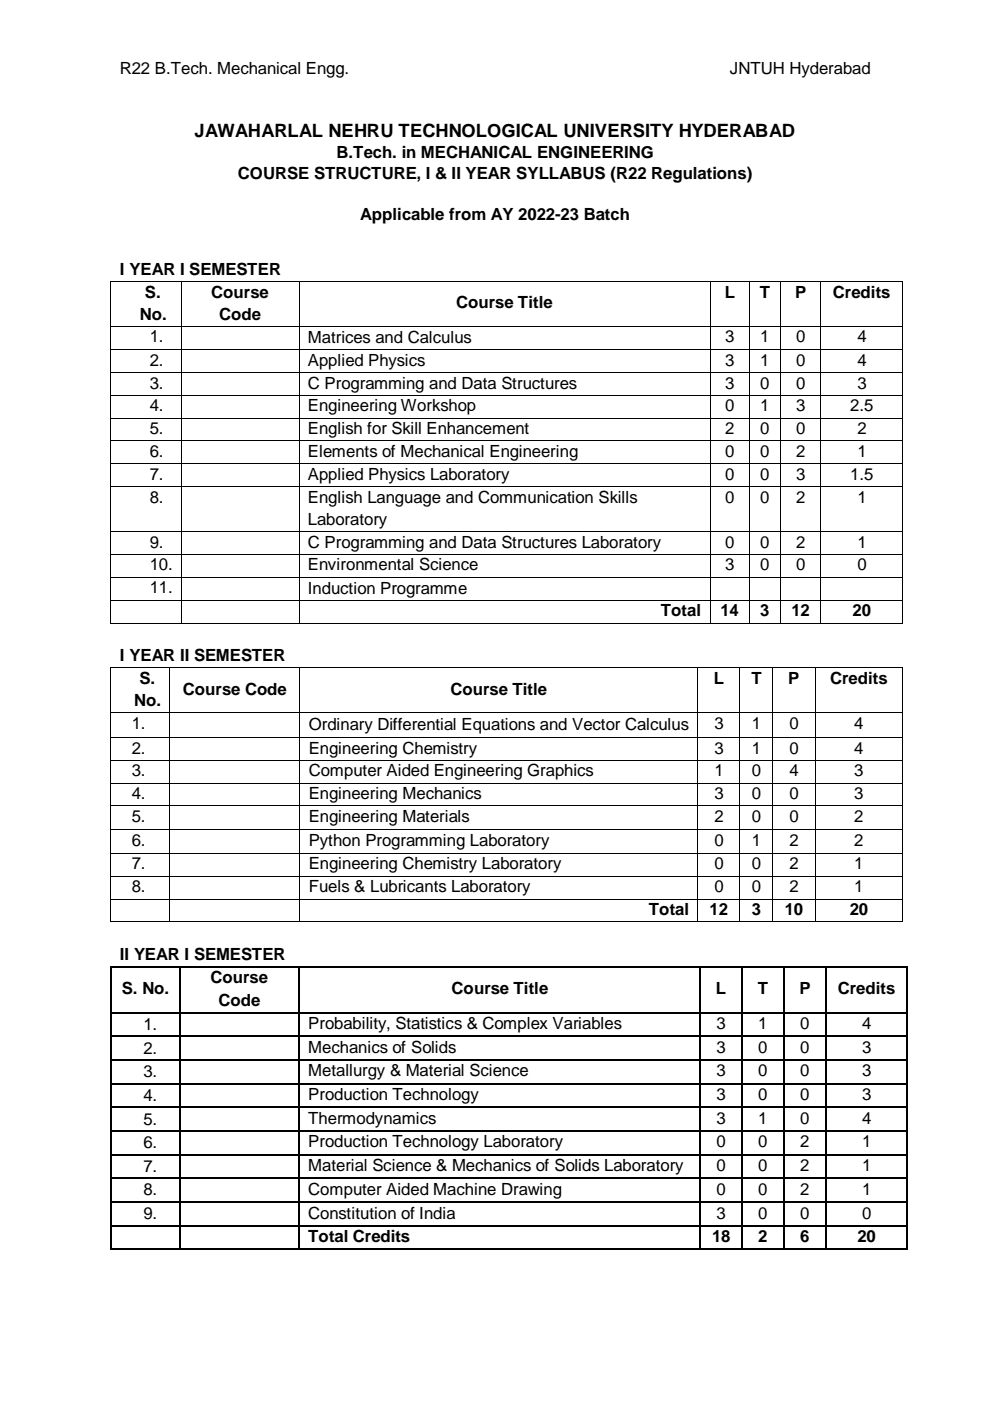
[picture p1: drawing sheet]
<svg xmlns="http://www.w3.org/2000/svg" width="210mm" height="297mm" viewBox="0 0 210 297" stroke-linecap="round" stroke-linejoin="round" font-family="sans-serif">
<defs><g id="words">
<text font-size="3.9" x="41.2" y="29.1">JAWAHARLAL NEHRU TECHNOLOGICAL UNIVERSITY HYDERABAD</text>
<g font-size="3.6">
<text x="25.4" y="15.8">R22 B.Tech. Mechanical Engg.</text>
<text x="154.8" y="15.8">JNTUH Hyderabad</text>
<text x="71.4" y="33.6">B.Tech. in MECHANICAL ENGINEERING</text>
<text x="50.5" y="38">COURSE STRUCTURE, I &amp; II YEAR SYLLABUS (R22 Regulations)</text>
<text x="76.4" y="46.7">Applicable from AY 2022-23 Batch</text>
<text x="25.4" y="58.3">I YEAR I SEMESTER</text>
<text x="30.7" y="63.1">S.</text>
<text x="44.8" y="63.1">Course</text>
<text x="96.7" y="65.4">Course Title</text>
<text x="153.7" y="63.1">L</text>
<text x="161.1" y="63.1">T</text>
<text x="168.6" y="63.1">P</text>
<text x="176.6" y="63.1">Credits</text>
<text x="29.6" y="67.8">No.</text>
<text x="46.5" y="67.8">Code</text>
<text x="31.7" y="72.6">1.</text>
<text x="31.7" y="77.5">2.</text>
<text x="65.3" y="72.7">Matrices and Calculus</text>
<text x="65.3" y="77.6">Applied Physics</text>
<text x="153.8" y="72.6">3</text>
<text x="153.8" y="77.6">3</text>
<text x="161.2" y="72.6">1</text>
<text x="161.2" y="77.6">1</text>
<text x="168.8" y="72.6">0</text>
<text x="168.8" y="77.6">0</text>
<text x="181.8" y="72.6">4</text>
<text x="181.8" y="77.6">4</text>
<text x="31.7" y="82.4">3.</text>
<text x="65.3" y="82.4">C Programming and Data Structures</text>
<text x="153.8" y="82.4">3</text>
<text x="161.2" y="82.4">0</text>
<text x="168.8" y="82.4">0</text>
<text x="181.8" y="82.4">3</text>
<text x="31.7" y="87.2">4.</text>
<text x="65.3" y="87.2">Engineering Workshop</text>
<text x="153.8" y="87.2">0</text>
<text x="161.2" y="87.2">1</text>
<text x="168.8" y="87.2">3</text>
<text x="180.3" y="87.2">2.5</text>
<text x="31.7" y="92.1">5.</text>
<text x="65.3" y="92.1">English for Skill Enhancement</text>
<text x="153.8" y="92.1">2</text>
<text x="161.2" y="92.1">0</text>
<text x="168.8" y="92.1">0</text>
<text x="181.8" y="92.1">2</text>
<text x="31.7" y="96.9">6.</text>
<text x="31.7" y="101.7">7.</text>
<text x="65.3" y="96.9">Elements of Mechanical Engineering</text>
<text x="65.3" y="101.7">Applied Physics Laboratory</text>
<text x="153.8" y="96.9">0</text>
<text x="153.8" y="101.7">0</text>
<text x="161.2" y="96.9">0</text>
<text x="161.2" y="101.7">0</text>
<text x="168.8" y="96.9">2</text>
<text x="168.8" y="101.7">3</text>
<text x="180.3" y="101.7">1.5</text>
<text x="181.8" y="96.9">1</text>
<text x="31.7" y="106.6">8.</text>
<text x="65.3" y="106.6">English Language and Communication Skills</text>
<text x="153.8" y="106.6">0</text>
<text x="161.2" y="106.6">0</text>
<text x="168.8" y="106.6">2</text>
<text x="181.8" y="106.6">1</text>
<text x="65.3" y="111.3">Laboratory</text>
<text x="31.7" y="116.1">9.</text>
<text x="65.3" y="116.1">C Programming and Data Structures Laboratory</text>
<text x="153.8" y="116.1">0</text>
<text x="161.2" y="116.1">0</text>
<text x="168.8" y="116.1">2</text>
<text x="181.8" y="116.1">1</text>
<text x="31.7" y="120.9">10.</text>
<text x="31.7" y="125.8">11.</text>
<text x="65.3" y="120.9">Environmental Science</text>
<text x="65.3" y="125.8">Induction Programme</text>
<text x="153.8" y="120.9">3</text>
<text x="161.2" y="120.9">0</text>
<text x="168.8" y="120.9">0</text>
<text x="181.8" y="120.9">0</text>
<text x="140.1" y="130.7">Total</text>
<text x="152.7" y="130.7">14</text>
<text x="161.2" y="130.7">3</text>
<text x="167.8" y="130.7">12</text>
<text x="180.8" y="130.7">20</text>
<text x="25.4" y="140.2">I YEAR II SEMESTER</text>
<text x="28.4" y="149.6">No.</text>
<text x="29.5" y="145">S.</text>
<text x="38.8" y="147.3">Course Code</text>
<text x="95.5" y="147.3">Course Title</text>
<text x="151.4" y="145">L</text>
<text x="159.3" y="145">T</text>
<text x="167.1" y="145">P</text>
<text x="176" y="145">Credits</text>
<text x="27.9" y="154.5">1.</text>
<text x="65.4" y="154.7">Ordinary Differential Equations and Vector Calculus</text>
<text x="151.5" y="154.5">3</text>
<text x="159.4" y="154.5">1</text>
<text x="167.4" y="154.5">0</text>
<text x="181.1" y="154.5">4</text>
<text x="27.9" y="159.8">2.</text>
<text x="65.4" y="159.8">Engineering Chemistry</text>
<text x="151.5" y="159.8">3</text>
<text x="159.4" y="159.8">1</text>
<text x="167.4" y="159.8">0</text>
<text x="181.1" y="159.8">4</text>
<text x="27.9" y="164.6">3.</text>
<text x="65.4" y="164.6">Computer Aided Engineering Graphics</text>
<text x="151.5" y="164.6">1</text>
<text x="159.4" y="164.6">0</text>
<text x="167.4" y="164.6">4</text>
<text x="181.1" y="164.6">3</text>
<text x="27.9" y="169.4">4.</text>
<text x="65.4" y="169.4">Engineering Mechanics</text>
<text x="151.5" y="169.4">3</text>
<text x="159.4" y="169.4">0</text>
<text x="167.4" y="169.4">0</text>
<text x="181.1" y="169.4">3</text>
<text x="27.9" y="174.3">5.</text>
<text x="27.9" y="179.3">6.</text>
<text x="65.4" y="174.3">Engineering Materials</text>
<text x="65.4" y="179.3">Python Programming Laboratory</text>
<text x="151.5" y="174.3">2</text>
<text x="151.5" y="179.3">0</text>
<text x="159.4" y="174.3">0</text>
<text x="159.4" y="179.3">1</text>
<text x="167.4" y="174.3">0</text>
<text x="167.4" y="179.3">2</text>
<text x="181.1" y="174.3">2</text>
<text x="181.1" y="179.3">2</text>
<text x="27.9" y="184.3">7.</text>
<text x="65.4" y="184.3">Engineering Chemistry Laboratory</text>
<text x="151.5" y="184.3">0</text>
<text x="159.4" y="184.3">0</text>
<text x="167.4" y="184.3">2</text>
<text x="181.1" y="184.3">1</text>
<text x="27.9" y="189.2">8.</text>
<text x="65.4" y="189.2">Fuels &amp; Lubricants Laboratory</text>
<text x="151.5" y="189.2">0</text>
<text x="159.4" y="189.2">0</text>
<text x="167.4" y="189.2">2</text>
<text x="181.1" y="189.2">1</text>
<text x="137.6" y="194">Total</text>
<text x="150.5" y="194">12</text>
<text x="159.4" y="194">3</text>
<text x="166.4" y="194">10</text>
<text x="180.2" y="194">20</text>
<text x="25.4" y="203.5">II YEAR I SEMESTER</text>
<text x="44.6" y="208.5">Course</text>
<text x="25.8" y="210.8">S. No.</text>
<text x="46.3" y="213.2">Code</text>
<text x="95.8" y="210.8">Course Title</text>
<text x="151.8" y="210.8">L</text>
<text x="160.7" y="210.8">T</text>
<text x="169.5" y="210.8">P</text>
<text x="177.6" y="210.8">Credits</text>
<text x="30.4" y="218.3">1.</text>
<text x="65.4" y="218.2">Probability, Statistics &amp; Complex Variables</text>
<text x="151.9" y="218.2">3</text>
<text x="160.8" y="218.2">1</text>
<text x="169.7" y="218.2">0</text>
<text x="182.8" y="218.2">4</text>
<text x="30.4" y="223.4">2.</text>
<text x="65.4" y="223.2">Mechanics of Solids</text>
<text x="151.9" y="223.2">3</text>
<text x="160.8" y="223.2">0</text>
<text x="169.7" y="223.2">0</text>
<text x="182.8" y="223.2">3</text>
<text x="30.4" y="228.4">3.</text>
<text x="30.4" y="233.4">4.</text>
<text x="65.4" y="228.2">Metallurgy &amp; Material Science</text>
<text x="65.4" y="233.3">Production Technology</text>
<text x="151.9" y="228.2">3</text>
<text x="151.9" y="233.3">3</text>
<text x="160.8" y="228.2">0</text>
<text x="160.8" y="233.3">0</text>
<text x="169.7" y="228.2">0</text>
<text x="169.7" y="233.3">0</text>
<text x="182.8" y="228.2">3</text>
<text x="182.8" y="233.3">3</text>
<text x="30.4" y="238.4">5.</text>
<text x="65.4" y="238.3">Thermodynamics</text>
<text x="151.9" y="238.3">3</text>
<text x="160.8" y="238.3">1</text>
<text x="169.7" y="238.3">0</text>
<text x="182.8" y="238.3">4</text>
<text x="30.4" y="243.4">6.</text>
<text x="65.4" y="243.3">Production Technology Laboratory</text>
<text x="151.9" y="243.3">0</text>
<text x="160.8" y="243.3">0</text>
<text x="169.7" y="243.3">2</text>
<text x="182.8" y="243.3">1</text>
<text x="30.4" y="248.4">7.</text>
<text x="65.4" y="248.3">Material Science &amp; Mechanics of Solids Laboratory</text>
<text x="151.9" y="248.3">0</text>
<text x="160.8" y="248.3">0</text>
<text x="169.7" y="248.3">2</text>
<text x="182.8" y="248.3">1</text>
<text x="30.4" y="253.4">8.</text>
<text x="65.4" y="253.4">Computer Aided Machine Drawing</text>
<text x="151.9" y="253.4">0</text>
<text x="160.8" y="253.4">0</text>
<text x="169.7" y="253.4">2</text>
<text x="182.8" y="253.4">1</text>
<text x="30.4" y="258.5">9.</text>
<text x="65.4" y="258.3">Constitution of India</text>
<text x="65.4" y="263.3">Total Credits</text>
<text x="151" y="263.3">18</text>
<text x="151.9" y="258.3">3</text>
<text x="160.8" y="258.3">0</text>
<text x="160.8" y="263.3">2</text>
<text x="169.7" y="258.3">0</text>
<text x="169.7" y="263.3">6</text>
<text x="181.8" y="263.3">20</text>
<text x="182.8" y="258.3">0</text>
</g>
</g></defs>
<g fill="#000">
<path d="M23.4 59.6h.1v.2h-.1zM38.4 59.6h.1v.2h-.1zM63.3 59.6h.2v.2h-.2zM150.5 59.6h.1v.2h-.1zM158.9 59.6h.2v.2h-.2zM165.4 59.6h.2v.2h-.2zM173.9 59.6h.2v.2h-.2zM191.3 59.6h.2v.2h-.2zM23.4 69.1h.1v.2h-.1zM23.4 74h.1v.2h-.1zM23.4 78.9h.1v.2h-.1zM38.4 69.1h.1v.2h-.1z"/>
<path d="M38.4 74h.1v.2h-.1zM38.4 78.9h.1v.2h-.1zM63.3 69.1h.2v.2h-.2zM63.3 74h.2v.2h-.2zM63.3 78.9h.2v.2h-.2zM150.5 69.1h.1v.2h-.1zM150.5 74h.1v.2h-.1zM150.5 78.9h.1v.2h-.1zM158.9 69.1h.2v.2h-.2zM158.9 74h.2v.2h-.2zM158.9 78.9h.2v.2h-.2zM165.4 69.1h.2v.2h-.2z"/>
<path d="M165.4 74h.2v.2h-.2zM165.4 78.9h.2v.2h-.2zM173.9 69.1h.2v.2h-.2zM173.9 74h.2v.2h-.2zM173.9 78.9h.2v.2h-.2zM191.3 69.1h.2v.2h-.2zM191.3 74h.2v.2h-.2zM191.3 78.9h.2v.2h-.2zM23.4 83.8h.1v.1h-.1zM23.4 88.6h.1v.2h-.1zM23.4 93.4h.1v.2h-.1zM23.4 98.2h.1v.2h-.1z"/>
<path d="M38.4 83.8h.1v.1h-.1zM38.4 88.6h.1v.2h-.1zM38.4 93.4h.1v.2h-.1zM38.4 98.2h.1v.2h-.1zM63.3 83.8h.2v.1h-.2zM63.3 88.6h.2v.2h-.2zM63.3 93.4h.2v.2h-.2zM63.3 98.2h.2v.2h-.2zM150.5 83.8h.1v.1h-.1zM150.5 88.6h.1v.2h-.1zM150.5 93.4h.1v.2h-.1zM150.5 98.2h.1v.2h-.1z"/>
<path d="M158.9 83.8h.2v.1h-.2zM158.9 88.6h.2v.2h-.2zM158.9 93.4h.2v.2h-.2zM158.9 98.2h.2v.2h-.2zM165.4 83.8h.2v.1h-.2zM165.4 88.6h.2v.2h-.2zM165.4 93.4h.2v.2h-.2zM165.4 98.2h.2v.2h-.2zM173.9 83.8h.2v.1h-.2zM173.9 88.6h.2v.2h-.2zM173.9 93.4h.2v.2h-.2zM173.9 98.2h.2v.2h-.2z"/>
<path d="M191.3 83.8h.2v.1h-.2zM191.3 88.6h.2v.2h-.2zM191.3 93.4h.2v.2h-.2zM191.3 98.2h.2v.2h-.2zM23.4 103.2h.1v.1h-.1zM23.4 112.6h.1v.2h-.1zM23.4 117.5h.1v.1h-.1zM38.4 103.2h.1v.1h-.1zM38.4 112.6h.1v.2h-.1zM38.4 117.5h.1v.1h-.1zM63.3 103.2h.2v.1h-.2zM63.3 112.6h.2v.2h-.2z"/>
<path d="M63.3 117.5h.2v.1h-.2zM150.5 103.2h.1v.1h-.1zM150.5 112.6h.1v.2h-.1zM150.5 117.5h.1v.1h-.1zM158.9 103.2h.2v.1h-.2zM158.9 112.6h.2v.2h-.2zM158.9 117.5h.2v.1h-.2zM165.4 103.2h.2v.1h-.2zM165.4 112.6h.2v.2h-.2zM165.4 117.5h.2v.1h-.2zM173.9 103.2h.2v.1h-.2zM173.9 112.6h.2v.2h-.2z"/>
<path d="M173.9 117.5h.2v.1h-.2zM191.3 103.2h.2v.1h-.2zM191.3 112.6h.2v.2h-.2zM191.3 117.5h.2v.1h-.2zM23.4 122.3h.1v.2h-.1zM23.4 127.2h.1v.2h-.1zM23.4 132h.1v.2h-.1zM38.4 122.3h.1v.2h-.1zM38.4 127.2h.1v.2h-.1zM38.4 132h.1v.2h-.1zM63.3 122.3h.2v.2h-.2zM63.3 127.2h.2v.2h-.2z"/>
<path d="M63.3 132h.2v.2h-.2zM150.5 122.3h.1v.2h-.1zM150.5 127.2h.1v.2h-.1zM150.5 132h.1v.2h-.1zM158.9 122.3h.2v.2h-.2zM158.9 127.2h.2v.2h-.2zM158.9 132h.2v.2h-.2zM165.4 122.3h.2v.2h-.2zM165.4 127.2h.2v.2h-.2zM165.4 132h.2v.2h-.2zM173.9 122.3h.2v.2h-.2zM173.9 127.2h.2v.2h-.2z"/>
<path d="M173.9 132h.2v.2h-.2zM191.3 122.3h.2v.2h-.2zM191.3 127.2h.2v.2h-.2zM191.3 132h.2v.2h-.2zM23.4 141.5h.1v.2h-.1zM23.4 151h.1v.2h-.1zM23.4 156.3h.1v.2h-.1zM35.9 141.5h.2v.2h-.2zM35.9 151h.2v.2h-.2zM35.9 156.3h.2v.2h-.2zM63.4 141.5h.2v.2h-.2zM63.4 151h.2v.2h-.2z"/>
<path d="M63.4 156.3h.2v.2h-.2zM147.8 141.5h.2v.2h-.2zM147.8 151h.2v.2h-.2zM147.8 156.3h.2v.2h-.2zM156.8 141.5h.2v.2h-.2zM156.8 151h.2v.2h-.2zM156.8 156.3h.2v.2h-.2zM163.7 141.5h.2v.2h-.2zM163.7 151h.2v.2h-.2zM163.7 156.3h.2v.2h-.2zM172.8 141.5h.2v.2h-.2zM172.8 151h.2v.2h-.2z"/>
<path d="M172.8 156.3h.2v.2h-.2zM191.3 141.5h.2v.2h-.2zM191.3 151h.2v.2h-.2zM191.3 156.3h.2v.2h-.2zM23.4 161.1h.1v.2h-.1zM23.4 166h.1v.1h-.1zM23.4 170.8h.1v.2h-.1zM23.4 175.8h.1v.2h-.1zM35.9 161.1h.2v.2h-.2zM35.9 166h.2v.1h-.2zM35.9 170.8h.2v.2h-.2zM35.9 175.8h.2v.2h-.2z"/>
<path d="M63.4 161.1h.2v.2h-.2zM63.4 166h.2v.1h-.2zM63.4 170.8h.2v.2h-.2zM63.4 175.8h.2v.2h-.2zM147.8 161.1h.2v.2h-.2zM147.8 166h.2v.1h-.2zM147.8 170.8h.2v.2h-.2zM147.8 175.8h.2v.2h-.2zM156.8 161.1h.2v.2h-.2zM156.8 166h.2v.1h-.2zM156.8 170.8h.2v.2h-.2zM156.8 175.8h.2v.2h-.2z"/>
<path d="M163.7 161.1h.2v.2h-.2zM163.7 166h.2v.1h-.2zM163.7 170.8h.2v.2h-.2zM163.7 175.8h.2v.2h-.2zM172.8 161.1h.2v.2h-.2zM172.8 166h.2v.1h-.2zM172.8 170.8h.2v.2h-.2zM172.8 175.8h.2v.2h-.2zM191.3 161.1h.2v.2h-.2zM191.3 166h.2v.1h-.2zM191.3 170.8h.2v.2h-.2zM191.3 175.8h.2v.2h-.2z"/>
<path d="M23.4 180.8h.1v.2h-.1zM23.4 185.7h.1v.2h-.1zM23.4 190.5h.1v.2h-.1zM23.4 195.4h.1v.1h-.1zM35.9 180.8h.2v.2h-.2zM35.9 185.7h.2v.2h-.2zM35.9 190.5h.2v.2h-.2zM35.9 195.4h.2v.1h-.2zM63.4 180.8h.2v.2h-.2zM63.4 185.7h.2v.2h-.2zM63.4 190.5h.2v.2h-.2zM63.4 195.4h.2v.1h-.2z"/>
<path d="M147.8 180.8h.2v.2h-.2zM147.8 185.7h.2v.2h-.2zM147.8 190.5h.2v.2h-.2zM147.8 195.4h.2v.1h-.2zM156.8 180.8h.2v.2h-.2zM156.8 185.7h.2v.2h-.2zM156.8 190.5h.2v.2h-.2zM156.8 195.4h.2v.1h-.2zM163.7 180.8h.2v.2h-.2zM163.7 185.7h.2v.2h-.2zM163.7 190.5h.2v.2h-.2zM163.7 195.4h.2v.1h-.2z"/>
<path d="M172.8 180.8h.2v.2h-.2zM172.8 185.7h.2v.2h-.2zM172.8 190.5h.2v.2h-.2zM172.8 195.4h.2v.1h-.2zM191.3 180.8h.2v.2h-.2zM191.3 185.7h.2v.2h-.2zM191.3 190.5h.2v.2h-.2zM191.3 195.4h.2v.1h-.2zM23.3 204.8h.3v.4h-.3zM23.3 214.6h.3v.3h-.3zM23.3 219.6h.3v.3h-.3zM37.9 204.8h.4v.4h-.4z"/>
<path d="M37.9 214.6h.4v.3h-.4zM37.9 219.6h.4v.3h-.4zM63.3 204.8h.4v.4h-.4zM63.3 214.6h.4v.3h-.4zM63.3 219.6h.4v.3h-.4zM148.3 204.8h.4v.4h-.4zM148.3 214.6h.4v.3h-.4zM148.3 219.6h.4v.3h-.4zM157.2 204.8h.4v.4h-.4zM157.2 214.6h.4v.3h-.4zM157.2 219.6h.4v.3h-.4zM166.1 204.8h.4v.4h-.4z"/>
<path d="M166.1 214.6h.4v.3h-.4zM166.1 219.6h.4v.3h-.4zM175 204.8h.3v.4h-.3zM175 214.6h.3v.3h-.3zM175 219.6h.3v.3h-.3zM192.2 204.8h.3v.4h-.3zM192.2 214.6h.3v.3h-.3zM192.2 219.6h.3v.3h-.3zM23.3 224.6h.3v.3h-.3zM23.3 229.6h.3v.3h-.3zM23.3 234.6h.3v.4h-.3zM23.3 239.6h.3v.4h-.3z"/>
<path d="M37.9 224.6h.4v.3h-.4zM37.9 229.6h.4v.3h-.4zM37.9 234.6h.4v.4h-.4zM37.9 239.6h.4v.4h-.4zM63.3 224.6h.4v.3h-.4zM63.3 229.6h.4v.3h-.4zM63.3 234.6h.4v.4h-.4zM63.3 239.6h.4v.4h-.4zM148.3 224.6h.4v.3h-.4zM148.3 229.6h.4v.3h-.4zM148.3 234.6h.4v.4h-.4zM148.3 239.6h.4v.4h-.4z"/>
<path d="M157.2 224.6h.4v.3h-.4zM157.2 229.6h.4v.3h-.4zM157.2 234.6h.4v.4h-.4zM157.2 239.6h.4v.4h-.4zM166.1 224.6h.4v.3h-.4zM166.1 229.6h.4v.3h-.4zM166.1 234.6h.4v.4h-.4zM166.1 239.6h.4v.4h-.4zM175 224.6h.3v.3h-.3zM175 229.6h.3v.3h-.3zM175 234.6h.3v.4h-.3zM175 239.6h.3v.4h-.3z"/>
<path d="M192.2 224.6h.3v.3h-.3zM192.2 229.6h.3v.3h-.3zM192.2 234.6h.3v.4h-.3zM192.2 239.6h.3v.4h-.3zM23.3 244.6h.3v.4h-.3zM23.3 249.6h.3v.4h-.3zM23.3 254.7h.3v.3h-.3zM37.9 244.6h.4v.4h-.4zM37.9 249.6h.4v.4h-.4zM37.9 254.7h.4v.3h-.4zM63.3 244.6h.4v.4h-.4zM63.3 249.6h.4v.4h-.4z"/>
<path d="M63.3 254.7h.4v.3h-.4zM148.3 244.6h.4v.4h-.4zM148.3 249.6h.4v.4h-.4zM148.3 254.7h.4v.3h-.4zM157.2 244.6h.4v.4h-.4zM157.2 249.6h.4v.4h-.4zM157.2 254.7h.4v.3h-.4zM166.1 244.6h.4v.4h-.4zM166.1 249.6h.4v.4h-.4zM166.1 254.7h.4v.3h-.4zM175 244.6h.3v.4h-.3zM175 249.6h.3v.4h-.3z"/>
<path d="M175 254.7h.3v.3h-.3zM192.2 244.6h.3v.4h-.3zM192.2 249.6h.3v.4h-.3zM192.2 254.7h.3v.3h-.3zM23.3 259.7h.3v.3h-.3zM23.3 264.7h.3v.3h-.3zM37.9 259.7h.4v.3h-.4zM37.9 264.7h.4v.3h-.4zM63.3 259.7h.4v.3h-.4zM63.3 264.7h.4v.3h-.4zM148.3 259.7h.4v.3h-.4zM148.3 264.7h.4v.3h-.4z"/>
<path d="M157.2 259.7h.4v.3h-.4zM157.2 264.7h.4v.3h-.4zM166.1 259.7h.4v.3h-.4zM166.1 264.7h.4v.3h-.4zM175 259.7h.3v.3h-.3zM175 264.7h.3v.3h-.3zM192.2 259.7h.3v.3h-.3zM192.2 264.7h.3v.3h-.3z"/>
</g>
<g fill="none" stroke="#000" stroke-width=".21">
<path d="M23.5 59.8v9.3M23.5 59.7h14.9M38.4 59.8v9.3M38.5 59.7h24.8M63.4 59.8v9.3M63.5 59.7h87M150.5 59.8v9.3M150.6 59.7h8.3M159 59.8v9.3M159.1 59.7h6.3M165.5 59.8v9.3M165.6 59.7h8.3"/>
<path d="M174 59.8v9.3M174.1 59.7h17.2M191.4 59.8v9.3M23.5 69.3v4.7M23.5 74.2v4.7M23.5 79.1v4.7M23.5 69.2h14.9M23.5 74.1h14.9M23.5 79h14.9M38.4 69.3v4.7M38.4 74.2v4.7M38.4 79.1v4.7"/>
<path d="M38.5 69.2h24.8M38.5 74.1h24.8M38.5 79h24.8M63.4 69.3v4.7M63.4 74.2v4.7M63.4 79.1v4.7M63.5 69.2h87M63.5 74.1h87M63.5 79h87M150.5 69.3v4.7M150.5 74.2v4.7M150.5 79.1v4.7"/>
<path d="M150.6 69.2h8.3M150.6 74.1h8.3M150.6 79h8.3M159 69.3v4.7M159 74.2v4.7M159 79.1v4.7M159.1 69.2h6.3M159.1 74.1h6.3M159.1 79h6.3M165.5 69.3v4.7M165.5 74.2v4.7M165.5 79.1v4.7"/>
<path d="M165.6 69.2h8.3M165.6 74.1h8.3M165.6 79h8.3M174 69.3v4.7M174 74.2v4.7M174 79.1v4.7M174.1 69.2h17.2M174.1 74.1h17.2M174.1 79h17.2M191.4 69.3v4.7M191.4 74.2v4.7M191.4 79.1v4.7"/>
<path d="M23.5 83.9v4.7M23.5 88.8v4.6M23.5 93.6v4.6M23.5 98.4v4.8M23.5 83.8h14.9M23.5 88.7h14.9M23.5 93.5h14.9M23.5 98.3h14.9M38.4 83.9v4.7M38.4 88.8v4.6M38.4 93.6v4.6M38.4 98.4v4.8"/>
<path d="M38.5 83.8h24.8M38.5 88.7h24.8M38.5 93.5h24.8M38.5 98.3h24.8M63.4 83.9v4.7M63.4 88.8v4.6M63.4 93.6v4.6M63.4 98.4v4.8M63.5 83.8h87M63.5 88.7h87M63.5 93.5h87M63.5 98.3h87"/>
<path d="M150.5 83.9v4.7M150.5 88.8v4.6M150.5 93.6v4.6M150.5 98.4v4.8M150.6 83.8h8.3M150.6 88.7h8.3M150.6 93.5h8.3M150.6 98.3h8.3M159 83.9v4.7M159 88.8v4.6M159 93.6v4.6M159 98.4v4.8"/>
<path d="M159.1 83.8h6.3M159.1 88.7h6.3M159.1 93.5h6.3M159.1 98.3h6.3M165.5 83.9v4.7M165.5 88.8v4.6M165.5 93.6v4.6M165.5 98.4v4.8M165.6 83.8h8.3M165.6 88.7h8.3M165.6 93.5h8.3M165.6 98.3h8.3"/>
<path d="M174 83.9v4.7M174 88.8v4.6M174 93.6v4.6M174 98.4v4.8M174.1 83.8h17.2M174.1 88.7h17.2M174.1 93.5h17.2M174.1 98.3h17.2M191.4 83.9v4.7M191.4 88.8v4.6M191.4 93.6v4.6M191.4 98.4v4.8"/>
<path d="M23.5 103.3v9.3M23.5 112.8v4.7M23.5 117.6v4.7M23.5 103.2h14.9M23.5 112.7h14.9M23.5 117.5h14.9M38.4 103.3v9.3M38.4 112.8v4.7M38.4 117.6v4.7M38.5 103.2h24.8M38.5 112.7h24.8M38.5 117.5h24.8"/>
<path d="M63.4 103.3v9.3M63.4 112.8v4.7M63.4 117.6v4.7M63.5 103.2h87M63.5 112.7h87M63.5 117.5h87M150.5 103.3v9.3M150.5 112.8v4.7M150.5 117.6v4.7M150.6 103.2h8.3M150.6 112.7h8.3M150.6 117.5h8.3"/>
<path d="M159 103.3v9.3M159 112.8v4.7M159 117.6v4.7M159.1 103.2h6.3M159.1 112.7h6.3M159.1 117.5h6.3M165.5 103.3v9.3M165.5 112.8v4.7M165.5 117.6v4.7M165.6 103.2h8.3M165.6 112.7h8.3M165.6 117.5h8.3"/>
<path d="M174 103.3v9.3M174 112.8v4.7M174 117.6v4.7M174.1 103.2h17.2M174.1 112.7h17.2M174.1 117.5h17.2M191.4 103.3v9.3M191.4 112.8v4.7M191.4 117.6v4.7M23.5 122.5v4.7M23.5 127.4v4.6M23.5 122.4h14.9"/>
<path d="M23.5 127.3h14.9M23.5 132.1h14.9M38.4 122.5v4.7M38.4 127.4v4.6M38.5 122.4h24.8M38.5 127.3h24.8M38.5 132.1h24.8M63.4 122.5v4.7M63.4 127.4v4.6M63.5 122.4h87M63.5 127.3h87M63.5 132.1h87"/>
<path d="M150.5 122.5v4.7M150.5 127.4v4.6M150.6 122.4h8.3M150.6 127.3h8.3M150.6 132.1h8.3M159 122.5v4.7M159 127.4v4.6M159.1 122.4h6.3M159.1 127.3h6.3M159.1 132.1h6.3M165.5 122.5v4.7M165.5 127.4v4.6"/>
<path d="M165.6 122.4h8.3M165.6 127.3h8.3M165.6 132.1h8.3M174 122.5v4.7M174 127.4v4.6M174.1 122.4h17.2M174.1 127.3h17.2M174.1 132.1h17.2M191.4 122.5v4.7M191.4 127.4v4.6M23.5 141.7v9.3M23.5 151.2v5.1"/>
<path d="M23.5 156.5v4.6M23.5 141.6h12.4M23.5 151.1h12.4M23.5 156.4h12.4M36 141.7v9.3M36 151.2v5.1M36 156.5v4.6M36.1 141.6h27.3M36.1 151.1h27.3M36.1 156.4h27.3M63.5 141.7v9.3M63.5 151.2v5.1"/>
<path d="M63.5 156.5v4.6M63.6 141.6h84.2M63.6 151.1h84.2M63.6 156.4h84.2M147.9 141.7v9.3M147.9 151.2v5.1M147.9 156.5v4.6M148 141.6h8.8M148 151.1h8.8M148 156.4h8.8M156.9 141.7v9.3M156.9 151.2v5.1"/>
<path d="M156.9 156.5v4.6M157 141.6h6.7M157 151.1h6.7M157 156.4h6.7M163.8 141.7v9.3M163.8 151.2v5.1M163.8 156.5v4.6M163.9 141.6h8.9M163.9 151.1h8.9M163.9 156.4h8.9M172.9 141.7v9.3M172.9 151.2v5.1"/>
<path d="M172.9 156.5v4.6M173 141.6h18.3M173 151.1h18.3M173 156.4h18.3M191.4 141.7v9.3M191.4 151.2v5.1M191.4 156.5v4.6M23.5 161.3v4.7M23.5 166.1v4.7M23.5 171v4.8M23.5 176v4.8M23.5 161.2h12.4"/>
<path d="M23.5 166.1h12.4M23.5 170.9h12.4M23.5 175.9h12.4M36 161.3v4.7M36 166.1v4.7M36 171v4.8M36 176v4.8M36.1 161.2h27.3M36.1 166.1h27.3M36.1 170.9h27.3M36.1 175.9h27.3M63.5 161.3v4.7"/>
<path d="M63.5 166.1v4.7M63.5 171v4.8M63.5 176v4.8M63.6 161.2h84.2M63.6 166.1h84.2M63.6 170.9h84.2M63.6 175.9h84.2M147.9 161.3v4.7M147.9 166.1v4.7M147.9 171v4.8M147.9 176v4.8M148 161.2h8.8"/>
<path d="M148 166.1h8.8M148 170.9h8.8M148 175.9h8.8M156.9 161.3v4.7M156.9 166.1v4.7M156.9 171v4.8M156.9 176v4.8M157 161.2h6.7M157 166.1h6.7M157 170.9h6.7M157 175.9h6.7M163.8 161.3v4.7"/>
<path d="M163.8 166.1v4.7M163.8 171v4.8M163.8 176v4.8M163.9 161.2h8.9M163.9 166.1h8.9M163.9 170.9h8.9M163.9 175.9h8.9M172.9 161.3v4.7M172.9 166.1v4.7M172.9 171v4.8M172.9 176v4.8M173 161.2h18.3"/>
<path d="M173 166.1h18.3M173 170.9h18.3M173 175.9h18.3M191.4 161.3v4.7M191.4 166.1v4.7M191.4 171v4.8M191.4 176v4.8M23.5 181v4.7M23.5 185.9v4.6M23.5 190.7v4.7M23.5 180.9h12.4M23.5 185.8h12.4"/>
<path d="M23.5 190.6h12.4M23.5 195.4h12.4M36 181v4.7M36 185.9v4.6M36 190.7v4.7M36.1 180.9h27.3M36.1 185.8h27.3M36.1 190.6h27.3M36.1 195.4h27.3M63.5 181v4.7M63.5 185.9v4.6M63.5 190.7v4.7"/>
<path d="M63.6 180.9h84.2M63.6 185.8h84.2M63.6 190.6h84.2M63.6 195.4h84.2M147.9 181v4.7M147.9 185.9v4.6M147.9 190.7v4.7M148 180.9h8.8M148 185.8h8.8M148 190.6h8.8M148 195.4h8.8M156.9 181v4.7"/>
<path d="M156.9 185.9v4.6M156.9 190.7v4.7M157 180.9h6.7M157 185.8h6.7M157 190.6h6.7M157 195.4h6.7M163.8 181v4.7M163.8 185.9v4.6M163.8 190.7v4.7M163.9 180.9h8.9M163.9 185.8h8.9M163.9 190.6h8.9"/>
<path d="M163.9 195.4h8.9M172.9 181v4.7M172.9 185.9v4.6M172.9 190.7v4.7M173 180.9h18.3M173 185.8h18.3M173 190.6h18.3M173 195.4h18.3M191.4 181v4.7M191.4 185.9v4.6M191.4 190.7v4.7"/>
</g>
<g fill="none" stroke="#000" stroke-width=".34">
<path d="M23.5 205.2v9.4M23.5 214.9v4.7M23.5 219.9v4.7M23.6 205h14.3M23.6 214.7h14.3M23.6 219.7h14.3M38.1 205.2v9.4M38.1 214.9v4.7M38.1 219.9v4.7M38.3 205h25M38.3 214.7h25M38.3 219.7h25"/>
<path d="M63.5 205.2v9.4M63.5 214.9v4.7M63.5 219.9v4.7M63.7 205h84.6M63.7 214.7h84.6M63.7 219.7h84.6M148.5 205.2v9.4M148.5 214.9v4.7M148.5 219.9v4.7M148.7 205h8.5M148.7 214.7h8.5M148.7 219.7h8.5"/>
<path d="M157.4 205.2v9.4M157.4 214.9v4.7M157.4 219.9v4.7M157.6 205h8.5M157.6 214.7h8.5M157.6 219.7h8.5M166.3 205.2v9.4M166.3 214.9v4.7M166.3 219.9v4.7M166.5 205h8.5M166.5 214.7h8.5M166.5 219.7h8.5"/>
<path d="M175.2 205.2v9.4M175.2 214.9v4.7M175.2 219.9v4.7M175.3 205h16.9M175.3 214.7h16.9M175.3 219.7h16.9M192.4 205.2v9.4M192.4 214.9v4.7M192.4 219.9v4.7M23.5 224.9v4.7M23.5 229.9v4.7M23.5 235v4.6"/>
<path d="M23.5 240v4.6M23.6 224.7h14.3M23.6 229.7h14.3M23.6 234.8h14.3M23.6 239.8h14.3M38.1 224.9v4.7M38.1 229.9v4.7M38.1 235v4.6M38.1 240v4.6M38.3 224.7h25M38.3 229.7h25M38.3 234.8h25"/>
<path d="M38.3 239.8h25M63.5 224.9v4.7M63.5 229.9v4.7M63.5 235v4.6M63.5 240v4.6M63.7 224.7h84.6M63.7 229.7h84.6M63.7 234.8h84.6M63.7 239.8h84.6M148.5 224.9v4.7M148.5 229.9v4.7M148.5 235v4.6"/>
<path d="M148.5 240v4.6M148.7 224.7h8.5M148.7 229.7h8.5M148.7 234.8h8.5M148.7 239.8h8.5M157.4 224.9v4.7M157.4 229.9v4.7M157.4 235v4.6M157.4 240v4.6M157.6 224.7h8.5M157.6 229.7h8.5M157.6 234.8h8.5"/>
<path d="M157.6 239.8h8.5M166.3 224.9v4.7M166.3 229.9v4.7M166.3 235v4.6M166.3 240v4.6M166.5 224.7h8.5M166.5 229.7h8.5M166.5 234.8h8.5M166.5 239.8h8.5M175.2 224.9v4.7M175.2 229.9v4.7M175.2 235v4.6"/>
<path d="M175.2 240v4.6M175.3 224.7h16.9M175.3 229.7h16.9M175.3 234.8h16.9M175.3 239.8h16.9M192.4 224.9v4.7M192.4 229.9v4.7M192.4 235v4.6M192.4 240v4.6M23.5 245v4.6M23.5 250v4.7M23.5 255v4.7"/>
<path d="M23.6 244.8h14.3M23.6 249.8h14.3M23.6 254.9h14.3M23.6 259.9h14.3M38.1 245v4.6M38.1 250v4.7M38.1 255v4.7M38.3 244.8h25M38.3 249.8h25M38.3 254.9h25M38.3 259.9h25M63.5 245v4.6"/>
<path d="M63.5 250v4.7M63.5 255v4.7M63.7 244.8h84.6M63.7 249.8h84.6M63.7 254.9h84.6M63.7 259.9h84.6M148.5 245v4.6M148.5 250v4.7M148.5 255v4.7M148.7 244.8h8.5M148.7 249.8h8.5M148.7 254.9h8.5"/>
<path d="M148.7 259.9h8.5M157.4 245v4.6M157.4 250v4.7M157.4 255v4.7M157.6 244.8h8.5M157.6 249.8h8.5M157.6 254.9h8.5M157.6 259.9h8.5M166.3 245v4.6M166.3 250v4.7M166.3 255v4.7M166.5 244.8h8.5"/>
<path d="M166.5 249.8h8.5M166.5 254.9h8.5M166.5 259.9h8.5M175.2 245v4.6M175.2 250v4.7M175.2 255v4.7M175.3 244.8h16.9M175.3 249.8h16.9M175.3 254.9h16.9M175.3 259.9h16.9M192.4 245v4.6M192.4 250v4.7"/>
<path d="M192.4 255v4.7M23.5 260v4.7M23.6 264.9h14.3M38.1 260v4.7M38.3 264.9h25M63.5 260v4.7M63.7 264.9h84.6M148.5 260v4.7M148.7 264.9h8.5M157.4 260v4.7M157.6 264.9h8.5M166.3 260v4.7"/>
<path d="M166.5 264.9h8.5M175.2 260v4.7M175.3 264.9h16.9M192.4 260v4.7"/>
</g>
<use href="#words"/>
</svg>
